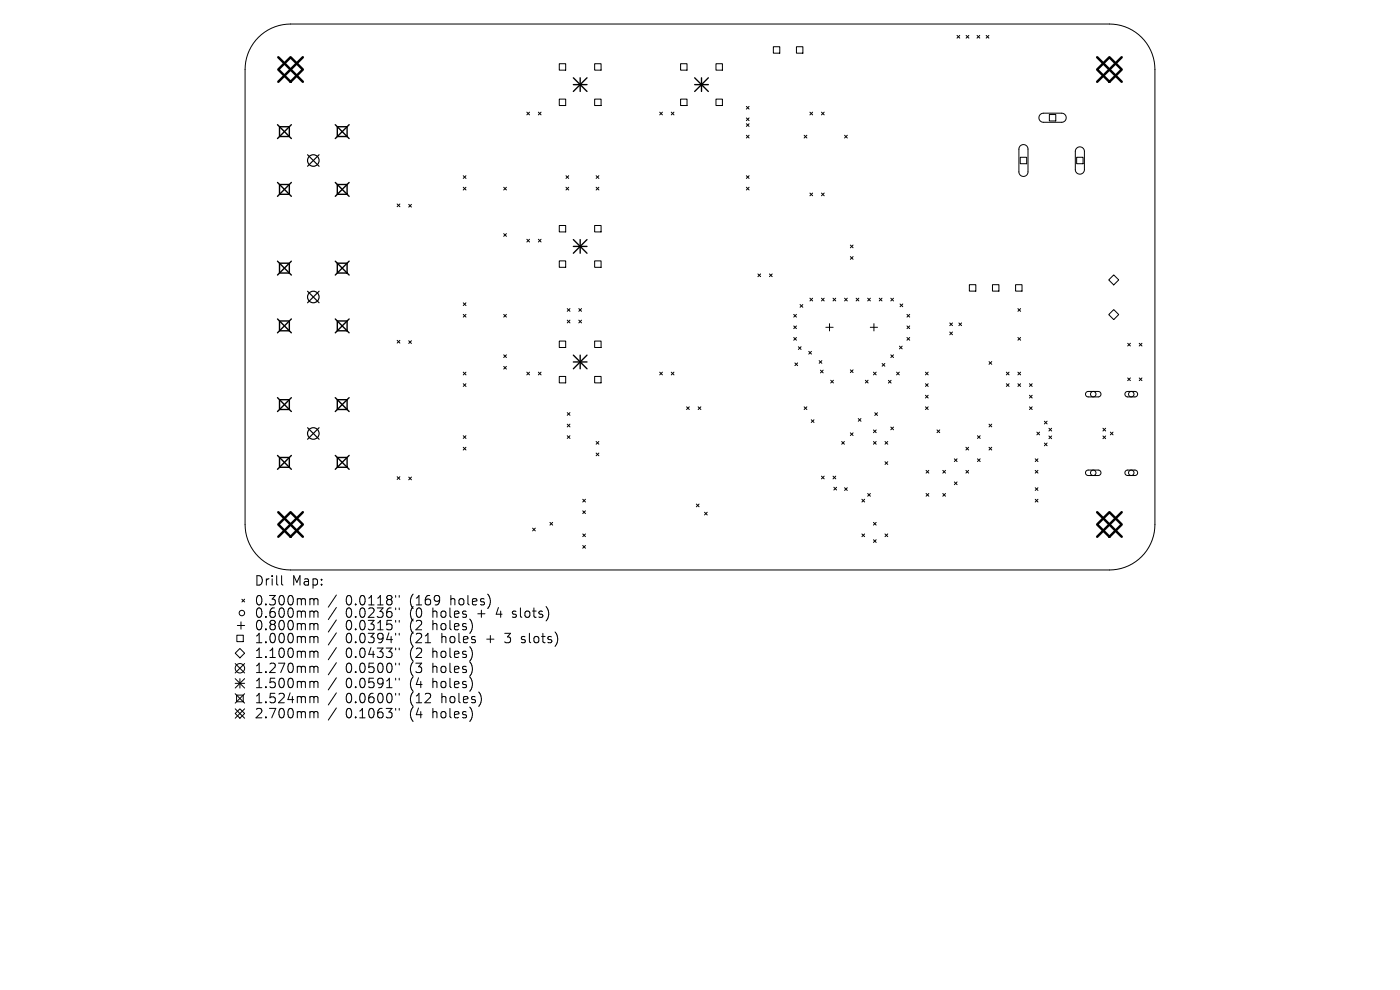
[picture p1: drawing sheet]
<svg xmlns="http://www.w3.org/2000/svg" width="297mm" height="210mm" viewBox="0 0 297 210" stroke-linecap="round" stroke-linejoin="round" font-family="sans-serif">
<defs><g id="words">
<g font-size="2.8">
<text x="53.9" y="124.5">Drill</text>
<text x="61.9" y="124.5">Map:</text>
<text x="53.9" y="128.7">0.300mm</text>
<text x="53.9" y="131.3">0.600mm</text>
<text x="73.3" y="128.7">0.0118&quot;</text>
<text x="73.3" y="131.3">0.0236&quot;</text>
<text x="87.1" y="128.7">(169</text>
<text x="87.1" y="131.3">(0</text>
<text x="92" y="131.3">holes</text>
<text x="95.8" y="128.7">holes)</text>
<text x="101.8" y="131.3">+</text>
<text x="106" y="131.3">4</text>
<text x="109.6" y="131.3">slots)</text>
<text x="53.9" y="134">0.800mm</text>
<text x="53.9" y="136.7">1.000mm</text>
<text x="73.3" y="134">0.0315&quot;</text>
<text x="73.3" y="136.7">0.0394&quot;</text>
<text x="87.1" y="134">(2</text>
<text x="87.1" y="136.7">(21</text>
<text x="92" y="134">holes)</text>
<text x="93.9" y="136.7">holes</text>
<text x="103.7" y="136.7">+</text>
<text x="107.9" y="136.7">3</text>
<text x="111.5" y="136.7">slots)</text>
<text x="53.9" y="139.9">1.100mm</text>
<text x="53.9" y="143.1">1.270mm</text>
<text x="73.3" y="139.9">0.0433&quot;</text>
<text x="73.3" y="143.1">0.0500&quot;</text>
<text x="87.1" y="139.9">(2</text>
<text x="87.1" y="143.1">(3</text>
<text x="92" y="139.9">holes)</text>
<text x="92" y="143.1">holes)</text>
<text x="53.9" y="146.3">1.500mm</text>
<text x="53.9" y="149.5">1.524mm</text>
<text x="73.3" y="146.3">0.0591&quot;</text>
<text x="73.3" y="149.5">0.0600&quot;</text>
<text x="87.1" y="146.3">(4</text>
<text x="87.1" y="149.5">(12</text>
<text x="92" y="146.3">holes)</text>
<text x="93.9" y="149.5">holes)</text>
<text x="53.9" y="152.7">2.700mm</text>
<text x="73.3" y="152.7">0.1063&quot;</text>
<text x="87.1" y="152.7">(4</text>
<text x="92" y="152.7">holes)</text>
</g>
</g></defs>
<g fill="none" stroke="#000" stroke-width=".21">
<path d="M54.8 7.9a9.7 9.7 0 0 1 6.8-2.8h173.8a9.7 9.7 0 0 1 9.6 9.6v96.6a9.7 9.7 0 0 1-9.6 9.6h-173.8a9.7 9.7 0 0 1-9.6-9.6v-96.6a9.6 9.6 0 0 1 2.8-6.8zM118.6 13.5h1.4v1.4h-1.4zM126.2 13.5h1.3v1.4h-1.3zM144.4 13.5h1.3v1.4h-1.3zM151.9 13.5h1.4v1.4h-1.4zM164.1 9.9h1.3v1.4h-1.3zM169 9.9h1.3v1.4h-1.3zM203 7.5l.6 .6M203.6 7.5l-.6 .6M205 7.5l.5 .6M205.5 7.5l-.5 .6M207.3 7.5l.6 .6"/>
<path d="M207.9 7.5l-.6 .6M209.2 7.5l.6 .6M209.8 7.5l-.6 .6M98.3 37.3l.6 .6M98.3 39.7l.6 .6M98.9 37.3l-.6 .6M98.9 39.7l-.6 .6M106.9 39.7l.5 .6M107.4 39.7l-.5 .6M111.8 23.8l.5 .6M112.3 23.8l-.5 .6M114.2 23.8l.6 .6"/>
<path d="M114.8 23.8l-.6 .6M118.6 21h1.4v1.4h-1.4zM120.1 37.3l.5 .6M120.1 39.7l.5 .6M120.6 37.3l-.5 .6M120.6 39.7l-.5 .6M126.2 21h1.3v1.4h-1.3zM126.5 37.3l.5 .6M126.5 39.7l.5 .6M127 37.3l-.5 .6M127 39.7l-.5 .6M140 23.8l.5 .6"/>
<path d="M140.5 23.8l-.5 .6M142.4 23.8l.6 .6M143 23.8l-.6 .6M144.4 21h1.3v1.4h-1.3zM151.9 21h1.4v1.4h-1.4zM158.3 39.7l.6 .6M158.3 22.6l.6 .5M158.3 25l.6 .6M158.3 26.2l.6 .6M158.3 28.7l.6 .6M158.3 37.3l.6 .6M158.9 26.2l-.6 .6"/>
<path d="M158.9 22.6l-.6 .5M158.9 25l-.6 .6M158.9 28.7l-.6 .6M158.9 37.3l-.6 .6M158.9 39.7l-.6 .6M170.6 28.7l.6 .6M171.2 28.7l-.6 .6M171.8 23.8l.6 .6M172.4 23.8l-.6 .6M174.3 23.8l.5 .6M174.8 23.8l-.5 .6M179.2 28.7l.6 .6"/>
<path d="M179.8 28.7l-.6 .6M216.4 33.4h1.4v1.3h-1.4zM216.4 31a.97 .97 0 0 1 1.1-.3 .97 .97 0 0 1 .6 .9v4.9a.97 .97 0 0 1-1 .9 .97 .97 0 0 1-.9-.9v-4.9zM220.7 24.3l.6-.3h3.9a.97 .97 0 0 1 1 1 .97 .97 0 0 1-1 .9h-3.8a.97 .97 0 0 1-.9-.6 .97 .97 0 0 1 .2-1zM222.6 24.3h1.4v1.4h-1.4zM228.4 33.4h1.4v1.3h-1.4zM228.4 31.4a.97 .97 0 0 1 1.1-.2 .97 .97 0 0 1 .6 .9v3.9a.97 .97 0 0 1-1 .9 .97 .97 0 0 1-1-.9v-4zM84.3 43.3l.5 .6M84.8 43.3l-.5 .6M86.7 43.4l.6 .5M87.3 43.4l-.6 .5M106.9 49.6l.5 .5"/>
<path d="M107.4 49.6l-.5 .5M111.8 50.8l.5 .5M112.3 50.8l-.5 .5M114.2 50.8l.6 .5M114.8 50.8l-.6 .5M118.6 47.8h1.4v1.4h-1.4zM118.6 55.3h1.4v1.4h-1.4zM126.2 47.8h1.3v1.4h-1.3zM126.2 55.3h1.3v1.4h-1.3zM160.8 58.1l.6 .6M161.4 58.1l-.6 .6M163.2 58.1l.6 .6"/>
<path d="M163.8 58.1l-.6 .6M171.8 40.9l.6 .6M172.4 40.9l-.6 .6M174.3 40.9l.5 .6M174.8 40.9l-.5 .6M180.4 52l.6 .6M180.4 54.4l.6 .6M181 52l-.6 .6M181 54.4l-.6 .6M235.2 59.4l1.1-1.1 1 1.1-1 1zM84.3 72.2l.5 .6M84.8 72.2l-.5 .6"/>
<path d="M86.7 72.3l.6 .6M87.3 72.3l-.6 .6M98.3 64.2l.6 .6M98.3 66.7l.6 .6M98.3 78.9l.6 .6M98.9 64.2l-.6 .6M98.9 66.7l-.6 .6M98.9 78.9l-.6 .6M106.9 75.3l.5 .5M106.9 66.7l.5 .6M106.9 77.7l.5 .6M107.4 66.7l-.5 .6"/>
<path d="M107.4 75.3l-.5 .5M107.4 77.7l-.5 .6M111.8 78.9l.5 .6M112.3 78.9l-.5 .6M114.2 78.9l.6 .6M114.8 78.9l-.6 .6M118.6 72.3h1.4v1.4h-1.4zM118.6 79.9h1.4v1.3h-1.4zM120.3 65.5l.6 .5M120.3 67.9l.6 .6M120.9 65.5l-.6 .5M120.9 67.9l-.6 .6"/>
<path d="M122.8 65.5l.6 .5M122.8 67.9l.6 .6M123.4 67.9l-.6 .6M123.4 65.5l-.6 .5M126.2 72.3h1.3v1.4h-1.3zM126.2 79.9h1.3v1.3h-1.3zM140 78.9l.5 .6M140.5 78.9l-.5 .6M142.4 78.9l.6 .6M143 78.9l-.6 .6M168.4 66.7l.6 .6M168.4 69.1l.6 .6"/>
<path d="M168.4 71.6l.6 .6M168.6 77l.6 .6M169 66.7l-.6 .6M169 69.1l-.6 .6M169 71.6l-.6 .6M169.2 77l-.6 .6M169.4 73.6l.5 .5M169.7 64.6l.6 .6M169.9 73.6l-.5 .5M170.3 64.6l-.6 .6M171.6 74.5l.6 .6M171.8 63.3l.6 .5"/>
<path d="M172.2 74.5l-.6 .6M172.4 63.3l-.6 .5M173.8 76.5l.6 .6M174.1 78.5l.5 .6M174.3 63.3l.5 .5M174.4 76.5l-.6 .6M174.6 78.5l-.5 .6M174.8 63.3l-.5 .5M175.2 69.4h1.5M176 68.7v1.5M176.7 63.3l.6 .5M177.3 63.3l-.6 .5"/>
<path d="M179.2 63.3l.6 .5M179.8 63.3l-.6 .5M180.4 78.5l.6 .5M181 78.5l-.6 .5M181.6 63.3l.6 .5M182.2 63.3l-.6 .5M184.1 63.3l.6 .5M184.6 69.4h1.6M184.7 63.3l-.6 .5M185.3 78.9l.6 .6M185.4 68.7v1.5M185.9 78.9l-.6 .6"/>
<path d="M186.5 63.3l.6 .5M187.1 63.3l-.6 .5M187.1 77.1l.6 .6M187.7 77.1l-.6 .6M189 63.3l.6 .5M189 75.3l.6 .5M189.6 75.3l-.6 .5M189.6 63.3l-.6 .5M190.2 78.9l.6 .6M190.8 78.9l-.6 .6M190.8 73.4l.6 .6M190.9 64.5l.6 .6"/>
<path d="M191.4 73.4l-.6 .6M191.5 64.5l-.6 .6M192.4 71.6l.6 .6M192.4 69.1l.6 .6M192.4 66.7l.6 .6M193 66.7l-.6 .6M193 69.1l-.6 .6M193 71.6l-.6 .6M196.3 78.9l.6 .6M196.9 78.9l-.6 .6M201.5 68.5l.6 .6M201.5 70.4l.6 .6"/>
<path d="M202.1 68.5l-.6 .6M202.1 70.4l-.6 .6M203.4 68.5l.6 .6M204 68.5l-.6 .6M205.6 60.4h1.4v1.4h-1.4zM209.8 76.7l.6 .6M210.4 76.7l-.6 .6M210.5 60.4h1.4v1.4h-1.4zM213.5 78.9l.6 .6M214.1 78.9l-.6 .6M215.5 60.4h1.3v1.4h-1.3zM215.9 65.5l.6 .5"/>
<path d="M215.9 71.6l.6 .6M215.9 78.9l.6 .6M216.5 65.5l-.6 .5M216.5 78.9l-.6 .6M216.5 71.6l-.6 .6M236.3 65.7l1 1-1 1.1-1.1-1.1zM239.2 72.8l.6 .6M239.8 72.8l-.6 .6M241.7 72.8l.6 .6M242.3 72.8l-.6 .6M98.3 81.4l.6 .6M98.3 92.4l.6 .6"/>
<path d="M98.3 94.9l.6 .6M98.9 81.4l-.6 .6M98.9 92.4l-.6 .6M98.9 94.9l-.6 .6M120.3 87.5l.6 .6M120.3 90l.6 .6M120.3 92.4l.6 .6M120.9 87.5l-.6 .6M120.9 90l-.6 .6M120.9 92.4l-.6 .6M126.5 96.1l.5 .6M126.5 93.7l.5 .5"/>
<path d="M127 93.7l-.5 .5M127 96.1l-.5 .6M145.7 86.3l.5 .6M146.2 86.3l-.5 .6M148.1 86.3l.6 .6M148.7 86.3l-.6 .6M170.6 86.3l.6 .6M171.2 86.3l-.6 .6M172.1 89l.6 .6M172.7 89l-.6 .6M176.2 80.7l.6 .5M176.8 80.7l-.6 .5"/>
<path d="M178.6 93.7l.5 .5M179.1 93.7l-.5 .5M180.4 91.8l.6 .6M181 91.8l-.6 .6M182.1 88.8l.6 .6M182.7 88.8l-.6 .6M183.6 80.7l.6 .5M184.2 80.7l-.6 .5M185.3 93.7l.6 .5M185.3 91.2l.6 .6M185.6 87.6l.6 .5M185.9 91.2l-.6 .6"/>
<path d="M185.9 93.7l-.6 .5M186.2 87.6l-.6 .5M187.8 93.7l.5 .5M187.8 97.9l.5 .6M188.3 93.7l-.5 .5M188.3 97.9l-.5 .6M188.5 80.7l.5 .6M189 90.6l.6 .6M189 80.7l-.5 .6M189.6 90.6l-.6 .6M196.3 86.3l.6 .6M196.3 81.4l.6 .6"/>
<path d="M196.3 83.8l.6 .6M196.5 99.8l.5 .6M196.9 81.4l-.6 .6M196.9 86.3l-.6 .6M196.9 83.8l-.6 .6M197 99.8l-.5 .6M198.8 91.2l.6 .6M199.4 91.2l-.6 .6M200 99.8l.6 .6M200.6 99.8l-.6 .6M202.5 97.3l.5 .6M203 97.3l-.5 .6"/>
<path d="M204.9 99.8l.6 .6M204.9 94.9l.6 .6M205.5 94.9l-.6 .6M205.5 99.8l-.6 .6M207.4 92.4l.5 .6M207.4 97.3l.5 .6M207.9 92.4l-.5 .6M207.9 97.3l-.5 .6M209.8 94.9l.6 .6M209.8 90l.6 .6M210.4 90l-.6 .6M210.4 94.9l-.6 .6"/>
<path d="M213.5 81.4l.6 .6M214.1 81.4l-.6 .6M215.9 81.4l.6 .6M216.5 81.4l-.6 .6M218.4 83.8l.6 .6M218.4 81.4l.6 .6M218.4 86.3l.6 .6M219 81.4l-.6 .6M219 86.3l-.6 .6M219 83.8l-.6 .6M219.6 99.8l.6 .6M219.6 97.3l.6 .6"/>
<path d="M220 91.7l.5 .5M220.2 99.8l-.6 .6M220.2 97.3l-.6 .6M220.5 91.7l-.5 .5M221.6 89.3l.5 .6M221.6 94l.5 .6M222.1 89.3l-.5 .6M222.1 94l-.5 .6M222.5 90.8l.6 .6M222.5 92.5l.6 .6M223.1 90.8l-.6 .6M223.1 92.5l-.6 .6"/>
<path d="M230.5 83.2l.3-.2h2.3l.4 .3 .1 .4-.5 .5h-2.3l-.5-.4zM230.5 99.9l.3-.2h2.3l.4 .3 .1 .4-.5 .5h-2.3l-.5-.5zM234 90.8l.6 .6M234 92.5l.6 .6M234.6 90.8l-.6 .6M234.6 92.5l-.6 .6M235.6 91.7l.5 .5M236.1 91.7l-.5 .5M238.8 83.2l.4-.2h1.7l.3 .3 .1 .4-.4 .5h-1.8l-.4-.4zM238.8 99.9l.4-.2h1.7l.3 .3 .1 .4-.4 .5h-1.8l-.4-.5zM239.2 80.2l.6 .6M239.8 80.2l-.6 .6"/>
<path d="M241.7 80.2l.6 .6M242.3 80.2l-.6 .6M84.3 101.1l.5 .6M84.8 101.1l-.5 .6M86.7 101.2l.6 .6M87.3 101.2l-.6 .6M113 112l.6 .6M113.6 112l-.6 .6M116.7 110.8l.5 .6M117.2 110.8l-.5 .6M123.6 105.9l.6 .6M123.6 108.4l.6 .5"/>
<path d="M123.6 113.3l.6 .5M123.6 115.7l.6 .6M124.2 105.9l-.6 .6M124.2 108.4l-.6 .5M124.2 113.3l-.6 .5M124.2 115.7l-.6 .6M147.7 106.9l.6 .6M148.3 106.9l-.6 .6M149.5 108.7l.5 .5M150 108.7l-.5 .5M174.3 101l.5 .6M174.8 101l-.5 .6"/>
<path d="M176.7 101l.6 .6M176.9 103.4l.6 .5M177.3 101l-.6 .6M177.5 103.4l-.6 .5M179.2 103.5l.6 .5M179.8 103.5l-.6 .5M182.8 105.9l.6 .6M182.8 113.3l.6 .5M183.4 105.9l-.6 .6M183.4 113.3l-.6 .5M184.1 104.7l.6 .6M184.7 104.7l-.6 .6"/>
<path d="M185.3 110.8l.6 .6M185.3 114.5l.6 .6M185.9 110.8l-.6 .6M185.9 114.5l-.6 .6M187.8 113.3l.5 .5M188.3 113.3l-.5 .5M196.5 104.7l.5 .6M197 104.7l-.5 .6M200 104.7l.6 .6M200.6 104.7l-.6 .6M202.5 102.2l.5 .6M203 102.2l-.5 .6"/>
<path d="M219.6 105.9l.6 .6M219.6 103.5l.6 .5M220.2 105.9l-.6 .6M220.2 103.5l-.6 .5M49.9 138.6l1-1 1 1-1 1zM50.2 134.7h1.4v1.4h-1.4zM50.4 132.7h1.5M51.1 131.9v1.6M51.3 127.1l.6 .6M51.9 127.1l-.6 .6M59.7 122.1v1.7l.3 .3M66 127h.3l.3 .3"/>
<path d="M66 129.6h.3l.3 .3M66 132.3h.3l.3 .3M66 135h.3l.3 .3M66 138.1l.5 .1 .1 .2M66.6 127.3l.3-.3 .5 .1 .1 1.2M66.6 127.3v1M66.6 129.9v1.1M66.6 132.6v1M66.6 135.3v1M66.6 138.4v1.1M66.6 129.9l.3-.3 .5 .1 .1 1.3M66.6 132.6l.3-.3 .5 .1 .1 1.2"/>
<path d="M66.6 135.3l.3-.3 .5 .1 .1 1.2M66.6 138.4l.3-.3 .5 .1 .1 1.3M71.4 126.2l-1.8 2.6M71.4 128.9l-1.8 2.5M71.4 131.5l-1.8 2.6M71.4 134.2l-1.8 2.6M71.4 137.4l-1.8 2.5M83.9 126.3v.4M83.9 129v.3M83.9 131.6v.4M83.9 134.3v.4M83.9 137.5v.4"/>
<path d="M84.7 126.3v.4M84.7 129v.3M84.7 131.6v.4M84.7 134.3v.4M84.7 137.5v.4M108.7 130.9l.2 .1M108.8 129.7v.5M110.6 136.2l.2 .1M110.7 135.1v.5M49.9 151.4l1-1 1 1-1 1zM49.9 140.8l2 2M49.9 144l2 2"/>
<path d="M49.9 145h2M49.9 147.2l2 2M49.9 150.4l2 2M50.2 147.5h1.4v1.4h-1.4zM50.9 144v2M51.9 140.8l-2 2M51.9 144l-2 2M51.9 147.2l-2 2M51.9 150.4l-2 2M66 141.3h.3l.3 .3M66 144.5h.3l.3 .3M66 147.7h.3l.3 .3"/>
<path d="M66 150.9l.5 .1 .1 .2M66.6 141.6v1.1M66.6 144.8v1.1M66.6 148v1.1M66.6 151.2v1.1M66.6 141.6l.3-.3 .5 .1 .1 1.3M66.6 144.8l.3-.3 .5 .1 .1 1.3M66.6 148l.3-.3 .5 .1 .1 1.3M66.6 151.2l.3-.3 .5 .1 .1 1.3M71.4 140.6l-1.8 2.5M71.4 143.8l-1.8 2.5M71.4 147l-1.8 2.5"/>
<path d="M71.4 150.2l-1.8 2.5M83.9 140.7v.4M83.9 143.9v.4M83.9 147.1v.4M83.9 150.3v.4M84.7 140.7v.4M84.7 143.9v.4M84.7 147.1v.4M84.7 150.3v.4"/>
<circle cx="231.9" cy="83.6" r=".58"/>
<circle cx="240" cy="83.6" r=".58"/>
<circle cx="231.9" cy="100.3" r=".58"/>
<circle cx="240" cy="100.3" r=".58"/>
<circle cx="51.3" cy="130" r=".58"/>
<circle cx="50.9" cy="141.8" r="1"/>
</g>
<g fill="none" stroke="#000" stroke-width=".25">
<path d="M65.2 32.8l2.5 2.5M67.7 32.8l-2.5 2.5M65.2 61.8l2.5 2.4M67.7 61.8l-2.5 2.4M65.2 90.7l2.5 2.5M67.7 90.7l-2.5 2.5"/>
<circle cx="66.5" cy="34" r="1.23"/>
<circle cx="66.5" cy="63" r="1.23"/>
<circle cx="66.5" cy="92" r="1.23"/>
</g>
<g fill="none" stroke="#000" stroke-width=".29">
<path d="M121.6 16.5l2.9 2.9M121.6 18h2.9M123.1 16.5v2.9M124.5 16.5l-2.9 2.9M147.4 18h2.9M147.4 16.5l2.9 2.9M148.8 16.5v2.9M150.3 16.5l-2.9 2.9M58.9 26.5l2.9 2.9M58.9 38.7l2.9 2.9M59.3 26.9h2.1v2.1h-2.1zM59.3 39.1h2.1v2.1h-2.1z"/>
<path d="M61.8 26.5l-2.9 2.9M61.8 38.7l-2.9 2.9M71.1 26.5l3 2.9M71.1 38.7l3 2.9M71.6 26.9h2v2.1h-2zM71.6 39.1h2v2.1h-2zM74.1 26.5l-3 2.9M74.1 38.7l-3 2.9M58.9 55.4l2.9 2.9M59.3 55.8h2.1v2.1h-2.1zM61.8 55.4l-2.9 2.9M71.1 55.4l3 2.9"/>
<path d="M71.6 55.8h2v2.1h-2zM74.1 55.4l-3 2.9M121.6 50.8l2.9 2.9M121.6 52.3h2.9M123.1 50.8v2.9M124.5 50.8l-2.9 2.9M58.9 67.7l2.9 2.9M59.3 68.1h2.1v2.1h-2.1zM61.8 67.7l-2.9 2.9M71.1 67.7l3 2.9M71.6 68.1h2v2.1h-2zM74.1 67.7l-3 2.9"/>
<path d="M121.6 75.3l2.9 2.9M121.6 76.8h2.9M123.1 75.3v2.9M124.5 75.3l-2.9 2.9M58.9 84.4l2.9 2.9M58.9 96.6l2.9 3M59.3 84.8h2.1v2.1h-2.1zM59.3 97h2.1v2.1h-2.1zM61.8 84.4l-2.9 2.9M61.8 96.6l-2.9 3M71.1 96.6l3 3M71.1 84.4l3 2.9"/>
<path d="M71.6 84.8h2v2.1h-2zM71.6 97h2v2.1h-2zM74.1 84.4l-3 2.9M74.1 96.6l-3 3"/>
</g>
<path d="M59 12.1l5.2 5.3M61.6 12.1l2.6 2.6-2.6 2.7-2.6-2.7zM64.2 12.1l-5.2 5.3M232.8 14.7l2.6-2.6 2.6 2.6-2.6 2.7zM232.8 12.1l5.2 5.3M238 12.1l-5.2 5.3M59 111.3l2.6-2.6 2.6 2.6-2.6 2.6zM59 108.7l5.2 5.2M64.2 108.7l-5.2 5.2M232.8 111.3l2.6-2.6 2.6 2.6-2.6 2.6zM232.8 108.7l5.2 5.2M238 108.7l-5.2 5.2" fill="none" stroke="#000" stroke-width=".52"/>
<use href="#words"/>
</svg>
